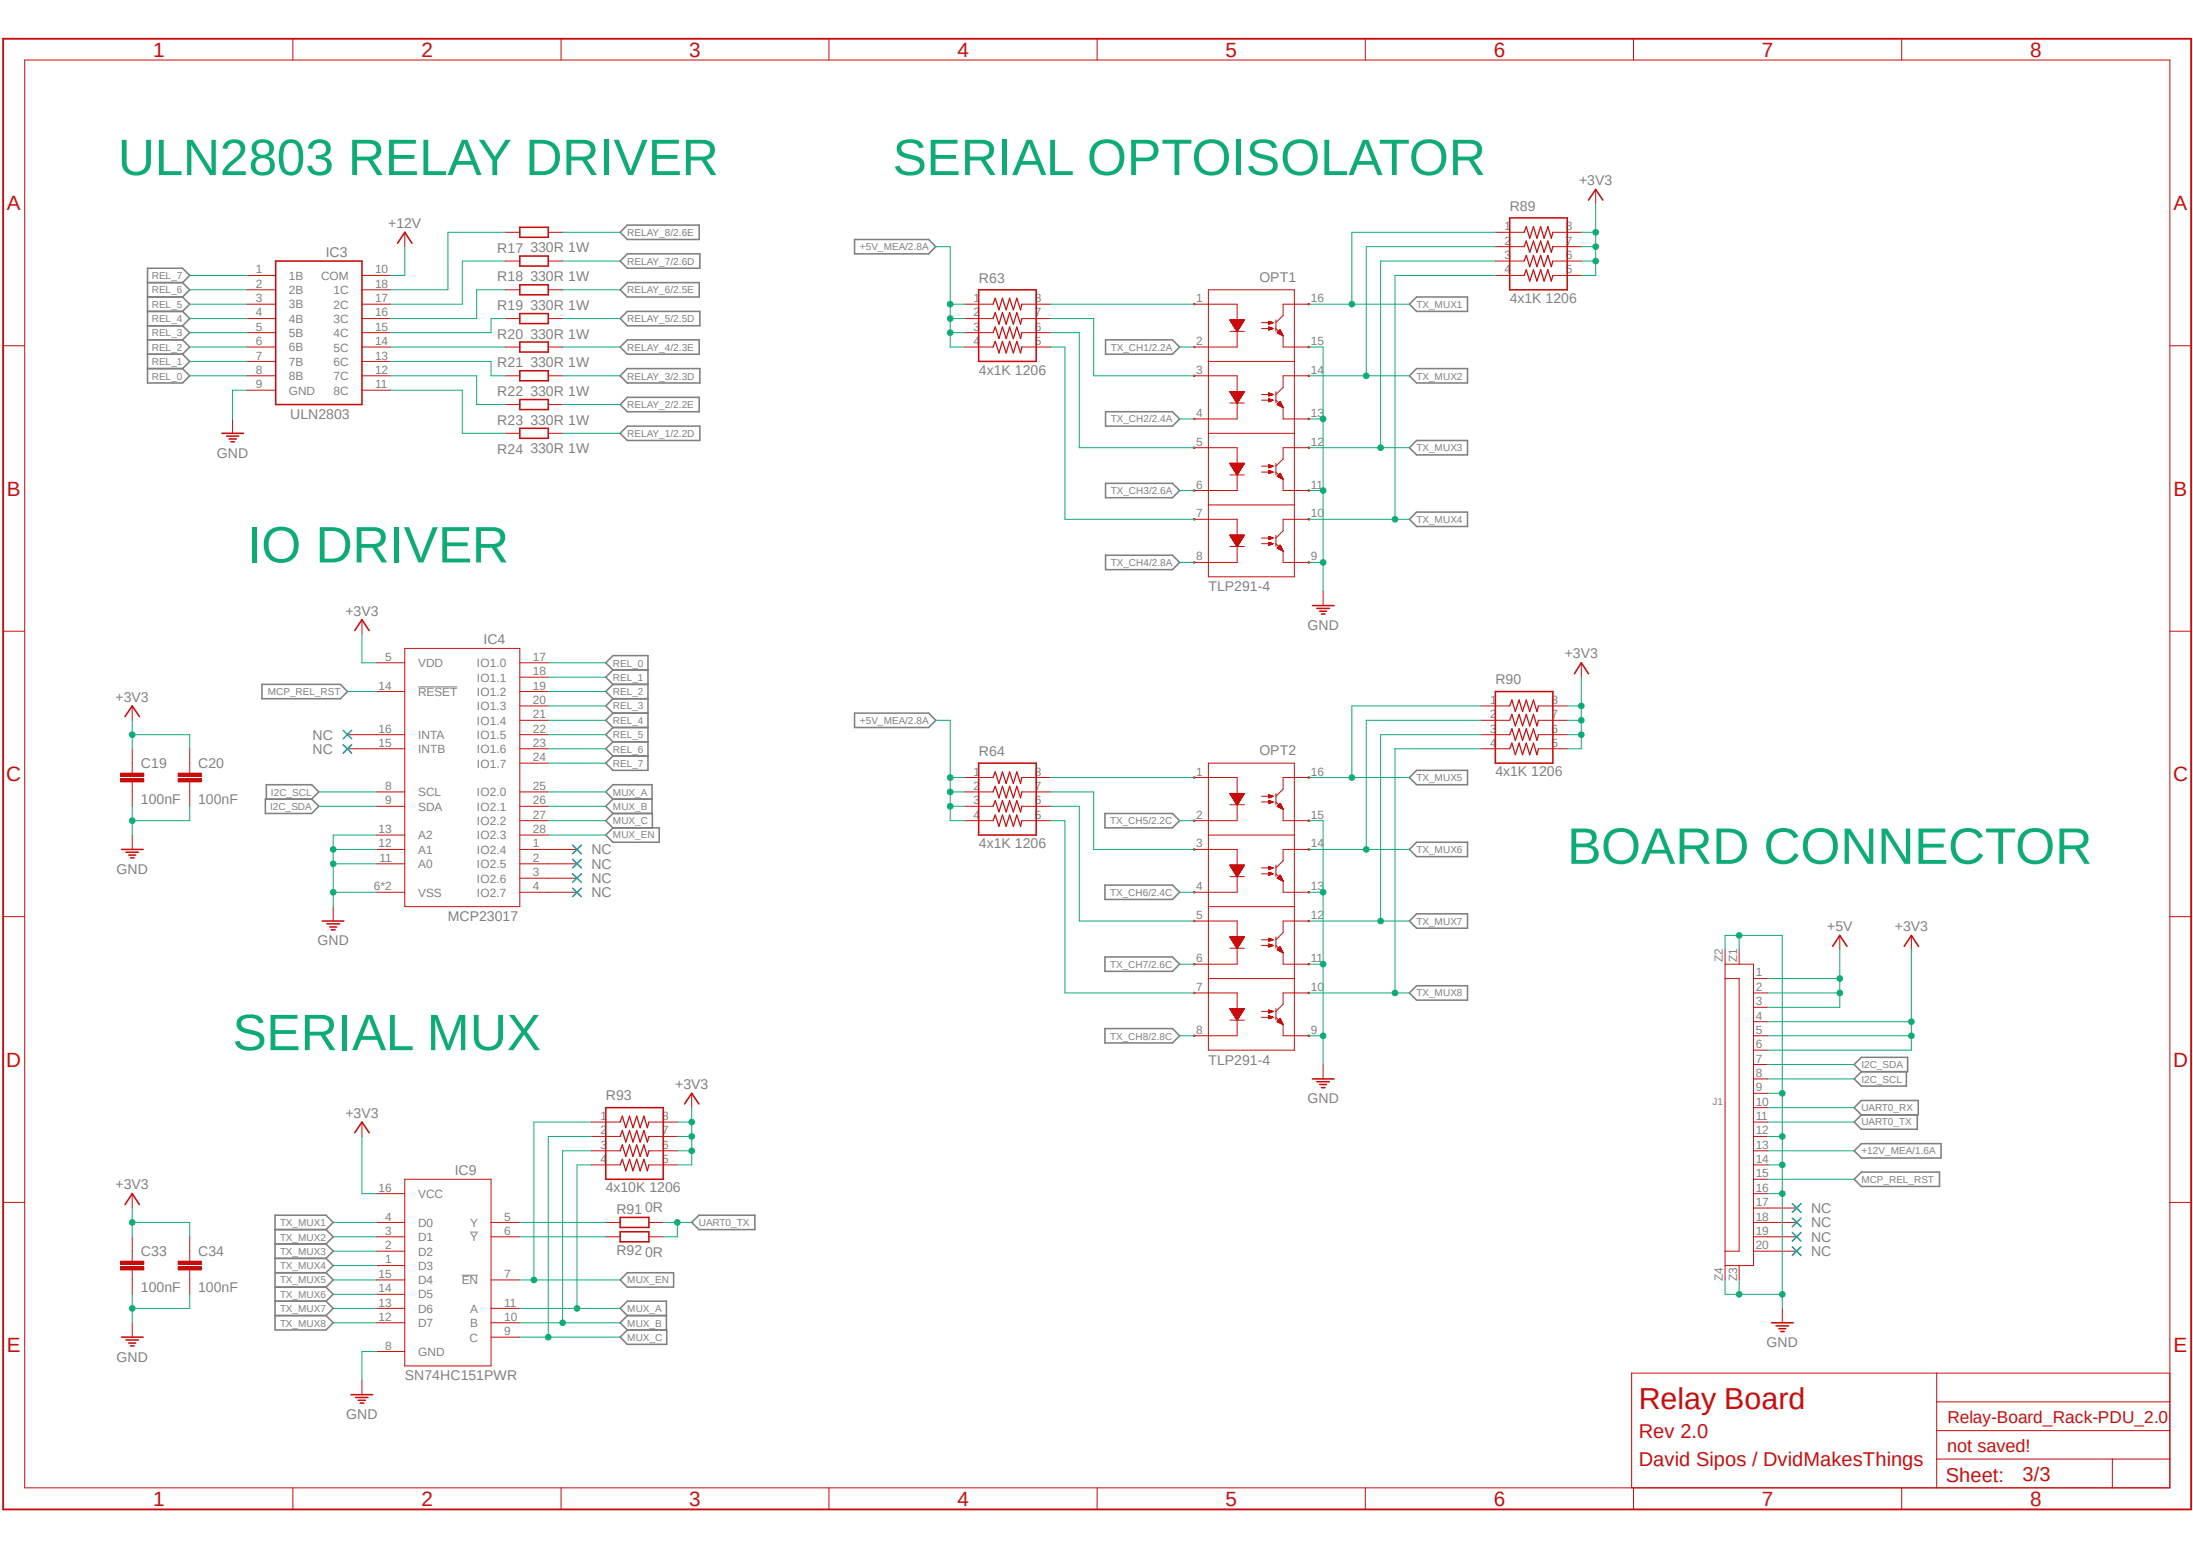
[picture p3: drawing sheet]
<svg xmlns="http://www.w3.org/2000/svg" width="297mm" height="210mm" viewBox="0 0 297 210" stroke-linecap="round" stroke-linejoin="round" font-family="sans-serif">
<defs><g id="words">
<g font-size="6.9" fill="#0dab76">
<text x="16" y="23.7">ULN2803 RELAY DRIVER</text>
<text x="120.9" y="23.7">SERIAL OPTOISOLATOR</text>
<text x="33.4" y="76.2">IO DRIVER</text>
<text x="212.3" y="117">BOARD CONNECTOR</text>
<text x="31.5" y="142.2">SERIAL MUX</text>
</g>
<text font-size="4.1" fill="#c90d0c" x="222" y="190.8">Relay Board</text>
<g font-size="2.8" fill="#c90d0c">
<text x="20.7" y="7.7">1</text>
<text x="57.1" y="7.7">2</text>
<text x="93.3" y="7.7">3</text>
<text x="129.7" y="7.7">4</text>
<text x="166" y="7.7">5</text>
<text x="202.3" y="7.7">6</text>
<text x="238.6" y="7.7">7</text>
<text x="275" y="7.7">8</text>
<text x=".9" y="28.4">A</text>
<text x="294.4" y="28.4">A</text>
<text x=".9" y="67.1">B</text>
<text x="294.4" y="67.1">B</text>
<text x=".8" y="105.8">C</text>
<text x="294.3" y="105.8">C</text>
<text x=".8" y="144.4">D</text>
<text x="294.3" y="144.4">D</text>
<text x=".9" y="183.1">E</text>
<text x="294.4" y="183.1">E</text>
<text x="20.7" y="203.9">1</text>
<text x="57.1" y="203.9">2</text>
<text x="93.3" y="203.9">3</text>
<text x="129.7" y="203.9">4</text>
<text x="166" y="203.9">5</text>
<text x="202.3" y="203.9">6</text>
<text x="238.6" y="203.9">7</text>
<text x="275" y="203.9">8</text>
</g>
<g font-size="2.7" fill="#c90d0c">
<text x="222" y="194.7">Rev 2.0</text>
<text x="222" y="198.5">David Sipos / DvidMakesThings</text>
<text x="263.5" y="200.6">Sheet:</text>
<text x="273.9" y="200.5">3/3</text>
</g>
<text font-size="2.5" fill="#c90d0c" x="263.7" y="196.6">not saved!</text>
<text font-size="2.3" fill="#c90d0c" x="263.7" y="192.7">Relay-Board_Rack-PDU_2.0</text>
<g font-size="1.9" fill="#808080">
<text x="204.5" y="28.6">R89</text>
<text x="213.9" y="25.1">+3V3</text>
<text x="44.1" y="34.8">IC3</text>
<text x="52.6" y="30.9">+12V</text>
<text x="67.4" y="34.2">R17</text>
<text x="71.8" y="34.2">330R 1W</text>
<text x="67.4" y="42">R19</text>
<text x="67.4" y="38.1">R18</text>
<text x="71.8" y="42">330R 1W</text>
<text x="71.8" y="38.1">330R 1W</text>
<text x="132.6" y="38.3">R63</text>
<text x="170.6" y="38.1">OPT1</text>
<text x="204.5" y="41">4x1K 1206</text>
<text x="67.4" y="45.8">R20</text>
<text x="71.8" y="45.8">330R 1W</text>
<text x="67.4" y="53.6">R22</text>
<text x="67.4" y="49.7">R21</text>
<text x="71.8" y="53.6">330R 1W</text>
<text x="71.8" y="49.7">330R 1W</text>
<text x="132.6" y="50.7">4x1K 1206</text>
<text x="39.3" y="56.7">ULN2803</text>
<text x="67.4" y="57.5">R23</text>
<text x="71.8" y="57.5">330R 1W</text>
<text x="29.4" y="62">GND</text>
<text x="67.4" y="61.4">R24</text>
<text x="71.8" y="61.4">330R 1W</text>
<text x="46.8" y="83.4">+3V3</text>
<text x="163.7" y="80.1">TLP291-4</text>
<text x="65.5" y="87.2">IC4</text>
<text x="177.1" y="85.3">GND</text>
<text x="211.9" y="89.2">+3V3</text>
<text x="15.7" y="95">+3V3</text>
<text x="202.5" y="92.7">R90</text>
<text x="42.3" y="100.2">NC</text>
<text x="19.1" y="104">C19</text>
<text x="26.8" y="104">C20</text>
<text x="42.3" y="102.1">NC</text>
<text x="132.6" y="102.4">R64</text>
<text x="170.6" y="102.3">OPT2</text>
<text x="202.5" y="105.1">4x1K 1206</text>
<text x="19.1" y="108.9">100nF</text>
<text x="26.8" y="108.9">100nF</text>
<text x="15.8" y="118.3">GND</text>
<text x="80.1" y="115.7">NC</text>
<text x="80.1" y="117.6">NC</text>
<text x="80.1" y="119.6">NC</text>
<text x="132.6" y="114.8">4x1K 1206</text>
<text x="60.7" y="124.7">MCP23017</text>
<text x="80.1" y="121.5">NC</text>
<text x="43" y="128">GND</text>
<text x="247.5" y="126.1">+5V</text>
<text x="256.6" y="126.1">+3V3</text>
<text x="82" y="149">R93</text>
<text x="91.4" y="147.4">+3V3</text>
<text x="163.7" y="144.1">TLP291-4</text>
<text x="177.1" y="149.4">GND</text>
<text x="46.8" y="151.3">+3V3</text>
<text x="15.7" y="161">+3V3</text>
<text x="61.6" y="159.1">IC9</text>
<text x="82" y="161.5">4x10K 1206</text>
<text x="83.5" y="164.4">R91</text>
<text x="87.4" y="164.2">0R</text>
<text x="245.3" y="164.3">NC</text>
<text x="245.3" y="166.2">NC</text>
<text x="19.1" y="170.1">C33</text>
<text x="26.8" y="170.1">C34</text>
<text x="83.5" y="170">R92</text>
<text x="87.4" y="170.2">0R</text>
<text x="245.3" y="168.1">NC</text>
<text x="245.3" y="170.1">NC</text>
<text x="19.1" y="175">100nF</text>
<text x="26.8" y="175">100nF</text>
<text x="15.8" y="184.4">GND</text>
<text x="239.3" y="182.4">GND</text>
<text x="54.8" y="186.9">SN74HC151PWR</text>
<text x="46.9" y="192.2">GND</text>
</g>
<g font-size="1.6" fill="#808080">
<text x="203.8" y="31.2">1</text>
<text x="203.8" y="33.1">2</text>
<text x="203.8" y="35.1">3</text>
<text x="212.1" y="31.2">8</text>
<text x="212.1" y="33.1">7</text>
<text x="212.1" y="35.1">6</text>
<text x="34.7" y="37">1</text>
<text x="34.7" y="38.9">2</text>
<text x="34.7" y="40.9">3</text>
<text x="39.1" y="37.9">1B</text>
<text x="39.1" y="39.8">2B</text>
<text x="39.1" y="41.7">3B</text>
<text x="43.5" y="37.9">COM</text>
<text x="45.2" y="39.8">1C</text>
<text x="45.2" y="41.8">2C</text>
<text x="50.8" y="38.9">18</text>
<text x="50.8" y="40.9">17</text>
<text x="50.8" y="37">10</text>
<text x="131.8" y="40.9">1</text>
<text x="140.2" y="40.9">8</text>
<text x="162" y="40.9">1</text>
<text x="177.5" y="40.9">16</text>
<text x="203.8" y="37">4</text>
<text x="212.1" y="37">5</text>
<text x="34.7" y="42.8">4</text>
<text x="34.7" y="44.8">5</text>
<text x="34.7" y="46.7">6</text>
<text x="39.1" y="43.7">4B</text>
<text x="39.1" y="45.6">5B</text>
<text x="39.1" y="47.6">6B</text>
<text x="45.2" y="43.7">3C</text>
<text x="45.2" y="45.7">4C</text>
<text x="45.2" y="47.6">5C</text>
<text x="50.8" y="42.8">16</text>
<text x="50.8" y="44.8">15</text>
<text x="50.8" y="46.7">14</text>
<text x="131.8" y="42.8">2</text>
<text x="131.8" y="44.8">3</text>
<text x="131.8" y="46.7">4</text>
<text x="140.2" y="42.8">7</text>
<text x="140.2" y="44.8">6</text>
<text x="140.2" y="46.7">5</text>
<text x="162" y="46.7">2</text>
<text x="177.5" y="46.7">15</text>
<text x="34.7" y="48.7">7</text>
<text x="34.7" y="50.6">8</text>
<text x="34.7" y="52.6">9</text>
<text x="39.1" y="49.5">7B</text>
<text x="39.1" y="51.5">8B</text>
<text x="39.1" y="53.4">GND</text>
<text x="45.2" y="49.6">6C</text>
<text x="45.2" y="51.5">7C</text>
<text x="45.2" y="53.4">8C</text>
<text x="50.8" y="48.7">13</text>
<text x="50.8" y="50.6">12</text>
<text x="50.8" y="52.6">11</text>
<text x="162" y="50.6">3</text>
<text x="177.5" y="50.6">14</text>
<text x="162" y="56.4">4</text>
<text x="177.5" y="56.4">13</text>
<text x="162" y="60.3">5</text>
<text x="177.5" y="60.3">12</text>
<text x="162" y="66.2">6</text>
<text x="162" y="70.1">7</text>
<text x="177.5" y="66.2">11</text>
<text x="177.5" y="70.1">10</text>
<text x="162" y="75.9">8</text>
<text x="177.5" y="75.9">9</text>
<text x="52.2" y="89.5">5</text>
<text x="72.2" y="89.5">17</text>
<text x="51.3" y="93.4">14</text>
<text x="56.6" y="90.3">VDD</text>
<text x="56.6" y="94.2">RESET</text>
<text x="64.6" y="92.3">IO1.1</text>
<text x="64.6" y="94.2">IO1.2</text>
<text x="64.6" y="90.3">IO1.0</text>
<text x="72.2" y="91.4">18</text>
<text x="72.2" y="93.4">19</text>
<text x="72.2" y="95.3">20</text>
<text x="201.8" y="95.3">1</text>
<text x="210.1" y="95.3">8</text>
<text x="51.3" y="99.2">16</text>
<text x="51.3" y="101.1">15</text>
<text x="56.6" y="100">INTA</text>
<text x="56.6" y="102">INTB</text>
<text x="64.6" y="96.2">IO1.3</text>
<text x="64.6" y="98.1">IO1.4</text>
<text x="64.6" y="100.1">IO1.5</text>
<text x="72.2" y="97.2">21</text>
<text x="72.2" y="99.2">22</text>
<text x="72.2" y="101.1">23</text>
<text x="201.8" y="97.2">2</text>
<text x="201.8" y="99.2">3</text>
<text x="201.8" y="101.1">4</text>
<text x="210.1" y="97.2">7</text>
<text x="210.1" y="99.2">6</text>
<text x="210.1" y="101.1">5</text>
<text x="52.2" y="107">8</text>
<text x="56.6" y="107.8">SCL</text>
<text x="64.6" y="107.8">IO2.0</text>
<text x="64.6" y="102">IO1.6</text>
<text x="64.6" y="104">IO1.7</text>
<text x="72.2" y="107">25</text>
<text x="72.2" y="103.1">24</text>
<text x="131.8" y="105">1</text>
<text x="131.8" y="107">2</text>
<text x="140.2" y="105">8</text>
<text x="140.2" y="107">7</text>
<text x="162" y="105">1</text>
<text x="177.5" y="105">16</text>
<text x="51.3" y="112.8">13</text>
<text x="52.2" y="108.9">9</text>
<text x="56.6" y="109.8">SDA</text>
<text x="56.6" y="113.7">A2</text>
<text x="64.6" y="109.8">IO2.1</text>
<text x="64.6" y="111.7">IO2.2</text>
<text x="64.6" y="113.7">IO2.3</text>
<text x="72.2" y="108.9">26</text>
<text x="72.2" y="110.9">27</text>
<text x="72.2" y="112.8">28</text>
<text x="131.8" y="108.9">3</text>
<text x="131.8" y="110.9">4</text>
<text x="140.2" y="108.9">6</text>
<text x="140.2" y="110.9">5</text>
<text x="162" y="110.9">2</text>
<text x="177.5" y="110.9">15</text>
<text x="51.3" y="114.7">12</text>
<text x="51.4" y="116.7">11</text>
<text x="56.6" y="115.6">A1</text>
<text x="56.6" y="117.5">A0</text>
<text x="64.6" y="115.6">IO2.4</text>
<text x="64.6" y="117.6">IO2.5</text>
<text x="64.6" y="119.5">IO2.6</text>
<text x="72.2" y="114.7">1</text>
<text x="72.2" y="116.7">2</text>
<text x="72.2" y="118.6">3</text>
<text x="162" y="114.7">3</text>
<text x="177.5" y="114.7">14</text>
<text x="50.6" y="120.6">6*2</text>
<text x="56.6" y="121.4">VSS</text>
<text x="64.6" y="121.5">IO2.7</text>
<text x="72.2" y="120.6">4</text>
<text x="162" y="120.6">4</text>
<text x="162" y="124.5">5</text>
<text x="177.5" y="120.6">13</text>
<text x="177.5" y="124.5">12</text>
<text x="162" y="130.3">6</text>
<text x="177.5" y="130.3">11</text>
<text x="233.3" y="130.3" transform="rotate(-90 233.3 130.3)">Z2</text>
<text x="235.3" y="130.3" transform="rotate(-90 235.3 130.3)">Z1</text>
<text x="162" y="134.2">7</text>
<text x="177.5" y="134.2">10</text>
<text x="237.8" y="132.2">1</text>
<text x="237.8" y="134.2">2</text>
<text x="237.8" y="136.1">3</text>
<text x="162" y="140">8</text>
<text x="177.5" y="140">9</text>
<text x="237.8" y="138">4</text>
<text x="237.8" y="140">5</text>
<text x="237.8" y="141.9">6</text>
<text x="237.8" y="143.9">7</text>
<text x="237.8" y="145.8">8</text>
<text x="237.8" y="147.8">9</text>
<text x="237.8" y="149.7">10</text>
<text x="81.3" y="151.6">1</text>
<text x="81.3" y="153.6">2</text>
<text x="81.3" y="155.5">3</text>
<text x="89.7" y="151.6">8</text>
<text x="89.7" y="153.6">7</text>
<text x="89.7" y="155.5">6</text>
<text x="237.8" y="151.6">11</text>
<text x="237.8" y="153.6">12</text>
<text x="237.8" y="155.5">13</text>
<text x="51.3" y="161.4">16</text>
<text x="81.3" y="157.5">4</text>
<text x="89.7" y="157.5">5</text>
<text x="237.8" y="157.5">14</text>
<text x="237.8" y="159.4">15</text>
<text x="237.8" y="161.4">16</text>
<text x="52.2" y="165.3">4</text>
<text x="52.2" y="167.2">3</text>
<text x="56.6" y="166.1">D0</text>
<text x="56.6" y="162.2">VCC</text>
<text x="63.7" y="166.1">Y</text>
<text x="68.3" y="165.3">5</text>
<text x="68.3" y="167.2">6</text>
<text x="237.8" y="163.3">17</text>
<text x="237.8" y="165.3">18</text>
<text x="237.8" y="167.2">19</text>
<text x="51.3" y="173">15</text>
<text x="52.2" y="169.1">2</text>
<text x="52.2" y="171.1">1</text>
<text x="56.6" y="168.1">D1</text>
<text x="56.6" y="170">D2</text>
<text x="56.6" y="172">D3</text>
<text x="56.6" y="173.9">D4</text>
<text x="62.5" y="173.9">EN</text>
<text x="63.7" y="168.1">Y</text>
<text x="68.3" y="173">7</text>
<text x="233.3" y="173.5" transform="rotate(-90 233.3 173.5)">Z4</text>
<text x="235.3" y="173.5" transform="rotate(-90 235.3 173.5)">Z3</text>
<text x="237.8" y="169.1">20</text>
<text x="51.3" y="175">14</text>
<text x="51.3" y="176.9">13</text>
<text x="51.3" y="178.9">12</text>
<text x="56.6" y="175.8">D5</text>
<text x="56.6" y="177.8">D6</text>
<text x="56.6" y="179.7">D7</text>
<text x="63.7" y="177.8">A</text>
<text x="63.7" y="179.7">B</text>
<text x="68.3" y="176.9">11</text>
<text x="68.3" y="178.9">10</text>
<text x="52.2" y="182.8">8</text>
<text x="56.6" y="183.6">GND</text>
<text x="63.6" y="181.7">C</text>
<text x="68.3" y="180.8">9</text>
</g>
<g font-size="1.4" fill="#808080">
<text x="85" y="35.9">RELAY_7/2.6D</text>
<text x="85" y="32">RELAY_8/2.6E</text>
<text x="116.5" y="33.9">+5V_MEA/2.8A</text>
<text x="20.6" y="39.7">REL_6</text>
<text x="20.6" y="41.7">REL_5</text>
<text x="20.6" y="37.8">REL_7</text>
<text x="85" y="39.7">RELAY_6/2.5E</text>
<text x="191.9" y="41.7">TX_MUX1</text>
<text x="20.6" y="43.6">REL_4</text>
<text x="20.6" y="47.5">REL_2</text>
<text x="20.6" y="45.6">REL_3</text>
<text x="85" y="47.5">RELAY_4/2.3E</text>
<text x="85" y="43.6">RELAY_5/2.5D</text>
<text x="150.5" y="47.5">TX_CH1/2.2A</text>
<text x="20.6" y="51.4">REL_0</text>
<text x="20.6" y="49.4">REL_1</text>
<text x="85" y="51.4">RELAY_3/2.3D</text>
<text x="191.9" y="51.4">TX_MUX2</text>
<text x="85" y="59.1">RELAY_1/2.2D</text>
<text x="85" y="55.3">RELAY_2/2.2E</text>
<text x="150.5" y="57.2">TX_CH2/2.4A</text>
<text x="191.9" y="61.1">TX_MUX3</text>
<text x="150.5" y="66.9">TX_CH3/2.6A</text>
<text x="191.9" y="70.8">TX_MUX4</text>
<text x="150.5" y="76.6">TX_CH4/2.8A</text>
<text x="36.3" y="94.1">MCP_REL_RST</text>
<text x="83" y="94.1">REL_2</text>
<text x="83" y="90.3">REL_0</text>
<text x="83" y="92.2">REL_1</text>
<text x="83" y="101.9">REL_6</text>
<text x="83" y="98">REL_4</text>
<text x="83" y="96.1">REL_3</text>
<text x="83" y="99.9">REL_5</text>
<text x="116.5" y="98">+5V_MEA/2.8A</text>
<text x="36.7" y="107.7">I2C_SCL</text>
<text x="83" y="103.8">REL_7</text>
<text x="83" y="107.7">MUX_A</text>
<text x="191.9" y="105.8">TX_MUX5</text>
<text x="36.6" y="109.7">I2C_SDA</text>
<text x="83" y="109.7">MUX_B</text>
<text x="83" y="111.6">MUX_C</text>
<text x="83" y="113.5">MUX_EN</text>
<text x="150.4" y="111.6">TX_CH5/2.2C</text>
<text x="191.9" y="115.5">TX_MUX6</text>
<text x="150.4" y="121.3">TX_CH6/2.4C</text>
<text x="191.9" y="125.2">TX_MUX7</text>
<text x="150.4" y="131">TX_CH7/2.6C</text>
<text x="191.9" y="134.9">TX_MUX8</text>
<text x="150.4" y="140.8">TX_CH8/2.8C</text>
<text x="231.9" y="149.6">J1</text>
<text x="252.1" y="144.7">I2C_SDA</text>
<text x="252.1" y="146.6">I2C_SCL</text>
<text x="252.1" y="152.4">UART0_TX</text>
<text x="252.1" y="150.5">UART0_RX</text>
<text x="252.1" y="160.2">MCP_REL_RST</text>
<text x="252.1" y="156.3">+12V_MEA/1.6A</text>
<text x="37.9" y="166">TX_MUX1</text>
<text x="37.9" y="168">TX_MUX2</text>
<text x="94.7" y="166">UART0_TX</text>
<text x="37.9" y="169.9">TX_MUX3</text>
<text x="37.9" y="171.8">TX_MUX4</text>
<text x="37.9" y="173.8">TX_MUX5</text>
<text x="85" y="173.8">MUX_EN</text>
<text x="37.9" y="175.7">TX_MUX6</text>
<text x="37.9" y="177.7">TX_MUX7</text>
<text x="37.9" y="179.6">TX_MUX8</text>
<text x="85" y="177.7">MUX_A</text>
<text x="85" y="179.6">MUX_B</text>
<text x="85" y="181.6">MUX_C</text>
</g>
</g></defs>
<path d="M0 5l297.1 199.9M297.1 5l-297.1 199.9" fill="none" stroke="#fff" stroke-width=".14"/>
<path d="M56.6 93h5.3M62.5 172.7h2.2M63.7 166.8h1" fill="none" stroke="#808080" stroke-width=".14"/>
<g fill="none" stroke="#808080" stroke-width=".21">
<path d="M20 38.3h4.7M24.7 38.3l1 .9-1 1M24.7 38.3l1-1-1-1h-4.7v15.6h4.7l1-1-1-1M85 38.3h9.7v1.9h-9.7l-1-1zM85 34.4h9.8v1.9h-9.8l-1-1zM85 30.5h9.7v1.9h-9.7l-1-.9zM115.7 32.4h10.1l.9 1-.9 1h-10.1zM20 40.2h4.7M20 42.2h4.7M20 44.1h4.7M20 46h4.7M20 48h4.7"/>
<path d="M20 49.9h4.7M24.7 42.2l1 .9-1 1M24.7 46l1 1-1 1M24.7 48l1 .9-1 1M24.7 44.1l1 .9-1 1M24.7 40.2l1 1-1 1M85 42.2h9.8v1.9h-9.8l-1-1zM85 46h9.7v2h-9.7l-1-1zM85 49.9h9.8v2h-9.8l-1-1zM85 57.7h9.8v1.9h-9.8l-1-.9zM85 53.8h9.7v2h-9.7l-1-1zM149.7 46h9.1l1 1-1 1h-9.1z"/>
<path d="M149.7 55.8h9.1l1 .9-1 1h-9.1zM190.9 41.2l1-1h6.9v2h-6.9zM191.9 49.9h6.9v2h-6.9l-1-1zM191.9 59.6h6.9v2h-6.9l-1-1zM149.7 65.4h9.1l1 1-1 1h-9.1zM149.7 75.2h9.1l1 1-1 .9h-9.1zM191.9 69.3h6.9v2h-6.9l-1-1zM35.5 92.7h10.6l1 .9-1 1h-10.6zM83 90.7l-1-1 1-.9h4.8v15.5h-4.8l-1-1 1-.9M83 96.6l-1 .9 1 1M83 98.5h4.8M83 96.6h4.8"/>
<path d="M83 92.7l-1 .9 1 1M83 94.6h4.8M83 92.7h4.8M83 90.7h4.8M83 90.7l-1 1 1 1M83 94.6l-1 1 1 1M83 98.5l-1 1 1 1M115.7 96.6h10.1l.9 .9-.9 1h-10.1zM35.9 108.2h6.3l1 1-1 1h-6.3zM36.1 108.2v-1.9h6.1l1 .9-1 1M82 113.1l1-1h6.3v1.9h-6.3zM83 100.5l-1 .9 1 1"/>
<path d="M83 102.4h4.8M83 100.5h4.8M83 110.2h5.3v1.9M83 108.2h5.3M83 108.2l-1-1 1-.9h5.3v3.9M83 108.2l-1 1 1 1M83 110.2l-1 .9 1 1M149.6 110.2h9.2l1 .9-1 1h-9.2zM149.6 119.8h9.2l1 1-1 1h-9.2zM190.9 115l1-1h6.9v2h-6.9zM191.9 104.3h6.9v2h-6.9l-1-1zM149.6 129.6h9.2l1 1-1 .9h-9.2z"/>
<path d="M149.6 139.3h9.2l1 1-1 .9h-9.2zM190.9 124.7l1-1h6.9v2h-6.9zM190.9 134.5l1-1h6.9v1.9h-6.9zM251.1 144.1l1-.9h6.3v1.9h-6.3zM251.1 159.7l1-1h10.6v2h-10.6zM251.1 150l1-1h7.7v2h-7.7zM251.1 155.8l1-.9h10.8v1.9h-10.8zM252.1 145.1l-1 1 1 1h6.1v-2M252.1 151l-1 .9 1 1h7.6v-1.9M37.3 166.5h6.9M37.3 168.4h6.9M37.3 170.4h6.9"/>
<path d="M37.3 172.3h6.9M37.3 174.3h6.9M37.3 176.2h6.9M37.3 178.1h6.9M44.2 166.5l.9-1-.9-1h-6.9v15.6h6.9l.9-1-.9-1M44.2 166.5l.9 1-.9 .9M44.2 168.4l.9 1-.9 1M44.2 170.4l.9 1-.9 .9M44.2 172.3l.9 1-.9 1M44.2 174.3l.9 1-.9 .9M44.2 176.2l.9 1-.9 .9M85 172.3h6.2v2h-6.2l-1-1z"/>
<path d="M85 178.1l-1-.9 1-1h5.3v3.9M85 178.1h5.3M85 178.1l-1 1 1 1M93.7 165.5l1-1h7.5v2h-7.5zM85 180.1h5.3v1.9h-5.3l-1-.9z"/>
</g>
<g fill="none" stroke="#c90d0c" stroke-width=".14">
<path d="M3.3 8.1h290.6v193.4h-290.6zM39.7 5.2v2.9M76 5.2v2.9M112.3 5.2v2.9M148.6 5.2v2.9M184.9 5.2v2.9M221.2 5.2v2.9M257.6 5.2v2.9M33.4 39.2h3.9M33.4 37.3h3.9M49 39.2h3.9M49 37.3h3.9"/>
<path d="M54.8 31.5v1.9M68.5 39.2h1.9M68.5 35.3h1.9M68.5 31.5h1.9M74.3 39.2h1.9M74.3 35.3h1.9M74.3 31.5h1.9M163.7 39.2h11.6v38.9h-11.6zM202.5 35.3h3.9M202.5 37.3h3.9M202.5 31.5h3.9M202.5 33.4h3.9"/>
<path d="M210.3 35.3h3.9M210.3 37.3h3.9M210.3 31.5h3.9M210.3 33.4h3.9M216.1 25.7v1.9M.4 46.8h2.9M31.5 56.7v2M33.4 50.9h3.9M33.4 47h3.9M33.4 43.1h3.9M33.4 41.2h3.9M33.4 45h3.9"/>
<path d="M33.4 48.9h3.9M33.4 52.8h3.9M49 50.9h3.9M49 47h3.9M49 43.1h3.9M49 41.2h3.9M49 45h3.9M49 48.9h3.9M49 52.8h3.9M68.5 58.7h1.9M68.5 54.8h1.9M68.5 50.9h1.9"/>
<path d="M68.5 47h1.9M68.5 43.1h1.9M74.3 58.7h1.9M74.3 54.8h1.9M74.3 50.9h1.9M74.3 47h1.9M74.3 43.1h1.9M130.6 47h3.9M130.6 43.1h3.9M130.6 41.2h3.9M130.6 45h3.9M138.4 47h3.9"/>
<path d="M138.4 43.1h3.9M138.4 41.2h3.9M138.4 45h3.9M161.7 50.9h5.9v2.1M161.7 41.2h5.9v2.1M163.7 58.7h11.6M163.7 48.9h11.6M166.6 44.9h1.9M166.6 54.6h1.9M166.6 43.3h1.9l-.9 1.6zM166.6 43.3h1.9M166.6 53h1.9l-.9 1.6z"/>
<path d="M166.6 53.1h1.9M166.6 43.4h1.8M166.6 43.4h1.9M166.7 43.5h1.7M166.7 53.2h1.7M166.7 43.6h1.7M166.7 53.3h1.7M166.8 43.6h1.5M166.8 43.6h1.6M166.8 53.3h1.5M166.8 53.3h1.6M166.8 53.4h1.5"/>
<path d="M166.8 43.7h1.5M166.8 43.8h1.4M166.8 53.5h1.5M166.9 43.8h1.3M166.9 53.6h1.3M166.9 53.5h1.3M166.9 43.9h1.3M166.9 43.9h1.2M167 44h1.1M167 43.9h1.1M167 53.7h1.1M167 53.6h1.1"/>
<path d="M167 53.8h1.1M167 44.1h1M167 44.1h1.1M167.1 44.2h.9M167.1 53.9h.9M167.1 53.8h.9M167.1 44.2h.8M167.1 54h.8M167.2 44.3h.7M167.2 54h.7M167.2 44.4h.7M167.2 54.1h.7"/>
<path d="M167.3 44.4h.5M167.3 44.4h.6M167.3 54.1h.5M167.3 54.2h.5M167.3 44.5h.5M167.3 44.6h.4M167.3 54.3h.4M167.3 54.3h.5M167.4 44.7h.3M167.4 44.6h.3M167.4 54.4h.3M167.4 44.7h.2"/>
<path d="M167.4 54.4h.2M167.5 44.8h.1M167.5 44.7h.1M167.5 54.5h.1M167.6 44.9v2.1h-5.9M167.6 54.6v2.1h-5.9M167.6 44.9h.1M167.6 54.6h.1M170.9 54.2h1.5M170.9 53.4h1.5M170.9 43.7h1.5M170.9 44.5h1.5"/>
<path d="M171.8 43.5l.1 .1M171.8 53.2l.1 .1M171.8 43.5v.4M171.8 44.3v.4M171.8 53.2v.4M171.8 54v.4M171.8 44.3l.6 .2M171.8 44.7h.1M171.8 44.6h.2M171.8 44.6h.4M171.8 44.5h.5M171.8 44.4h.6"/>
<path d="M171.8 44.4h.4M171.8 44.4h.3M171.8 44.3h.2M171.8 44.3h.1M171.8 54l.6 .2M171.8 54.4h.1M171.8 54.4h.2M171.8 54.3h.3M171.8 54.3h.4M171.8 54.2h.5M171.8 54.1h.5M171.8 54.1h.4"/>
<path d="M171.8 54.1h.2M171.8 54h.1M171.8 54l.1 .1M171.8 43.5l.6 .2M171.8 43.9h.1M171.8 43.9h.2M171.8 43.8h.3M171.8 43.8h.4M171.8 43.7h.6M171.8 43.6h.5M171.8 43.6h.3M171.8 43.6h.2"/>
<path d="M171.8 43.5h.1M171.8 53.2l.6 .2M171.8 53.6h.1M171.8 53.6h.2M171.8 53.5h.4M171.8 53.5h.5M171.8 53.4h.5M171.8 53.3h.5M171.8 53.3h.3M171.8 53.3h.2M172.4 44.5l-.6 .2M172.4 54.2l-.6 .2"/>
<path d="M172.4 43.7l-.6 .2M172.4 53.4l-.6 .2M172.8 44.5l1 1M172.8 43.3v1.6M172.8 53v1.6M172.8 54.2l1 1M173 54.8h.6M173 45h.6M173 45l.4-.3 .4 .8M173 45l.8 .5M173 54.8l.8 .4M173 45.1h.6"/>
<path d="M173 45h.5M173 54.7h.6M173.1 45h.4M173.1 54.8h.5M173.1 54.7h.4M173.1 45.1h.5M173.1 44.9h.4M173.1 45.2h.6M173.1 54.9h.5M173.1 54.6h.4M173.2 54.6h.3M173.2 44.8h.3"/>
<path d="M173.2 54.9h.5M173.2 54.5h.2M173.3 45.2h.4M173.3 44.8h.1M173.3 44.7h.1M173.3 54.5h.1M173.3 54.9h.4M173.3 54.4h.1M173.4 45.3h.3M173.4 54.4l.4 .8M173.4 54.4l-.4 .4M173.4 54.4h.1"/>
<path d="M173.4 55h.3M173.5 45.3h.2M173.6 55.1h.1M173.6 45.4h.1M173.7 45.4h.1M173.7 55.1h.1M173.7 55.2h.1M173.8 45.5v1.5h3.4M173.8 55.2v1.5h3.4M177.2 50.9h-3.4v1.6l-1 .9M177.2 41.2h-3.4v1.5l-1 1M293.9 46.8h2.9"/>
<path d="M161.7 60.6h5.9v2.1M161.7 70.3h5.9v2.2M163.7 68.4h11.6M166.6 64.3h1.9M166.6 74h1.9M166.6 72.5h1.9l-.9 1.5zM166.6 72.5h1.9M166.6 62.7h1.9l-.9 1.6zM166.6 62.8h1.9M166.6 72.6h1.8M166.6 62.9h1.8M166.7 72.6h1.7"/>
<path d="M166.7 62.9h1.7M166.7 72.7h1.7M166.7 63h1.7M166.8 72.8h1.5M166.8 63.1h1.5M166.8 63h1.6M166.8 72.9h1.5M166.8 72.9h1.4M166.8 63.2h1.4M166.8 63.2h1.5M166.9 73h1.3M166.9 72.9h1.3"/>
<path d="M166.9 63.2h1.3M166.9 63.3h1.2M166.9 63.3h1.3M167 73.1h1.1M167 63.4h1.1M167 73.2h1.1M167 63.5h1.1M167 73.2h1M167 63.5h1M167.1 73.3h.9M167.1 63.6h.9M167.1 73.4h.9"/>
<path d="M167.1 63.7h.8M167.2 73.4h.7M167.2 63.7h.7M167.2 73.5h.7M167.2 63.8h.7M167.3 73.6h.5M167.3 63.9h.5M167.3 63.8h.6M167.3 73.7h.5M167.3 64h.4M167.3 64h.5M167.4 73.8h.3"/>
<path d="M167.4 73.7h.3M167.4 64.1h.3M167.4 73.9h.2M167.4 64.1h.2M167.5 73.9h.1M167.5 64.2h.1M167.5 74h.1M167.5 64.3h.1M167.6 64.3v2.1h-5.9M167.6 74v2.2h-5.9M167.6 74h.1M167.6 64.3h.1"/>
<path d="M170.9 63.9h1.5M170.9 63.1h1.5M170.9 73.6h1.5M170.9 72.9h1.5M171.8 62.9l.1 .1M171.8 72.6l.1 .1M171.8 73.8h.2M171.8 73.7h.3M171.8 73.7h.4M171.8 73.7h.5M171.8 73.6h.5M171.8 73.5h.4"/>
<path d="M171.8 73.5h.2M171.8 73.4h.1M171.8 73h.1M171.8 73h.2M171.8 72.9h.4M171.8 72.9h.5M171.8 72.8h.6M171.8 72.8h.4M171.8 72.7h.3M171.8 72.7h.2M171.8 62.9v.4M171.8 63.7v.4"/>
<path d="M171.8 72.6v.4M171.8 73.4v.4M171.8 63.7l.6 .2M171.8 64.1h.1M171.8 64.1h.2M171.8 64h.4M171.8 64h.5M171.8 63.9h.5M171.8 63.8h.5M171.8 63.8h.3M171.8 63.8h.2M171.8 63.7h.1"/>
<path d="M171.8 63.7l.1 .1M171.8 73.4l.6 .2M171.8 73.8l.1 .1M171.8 73.4l.1 .1M171.8 62.9l.6 .2M171.8 63.3l.1 .1M171.8 63.3h.1M171.8 63.3h.2M171.8 63.2h.3M171.8 63.2h.5M171.8 63.2h.6M171.8 63.1h.5"/>
<path d="M171.8 63h.4M171.8 63h.2M171.8 62.9h.1M171.8 72.6l.6 .3M171.8 73l.1 .1M172.4 63.9l-.6 .2M172.4 73.6l-.6 .2M172.4 63.1l-.6 .2M172.4 72.9l-.6 .1M172.8 62.7v1.6M172.8 72.5v1.5M172.8 63.9l1 1"/>
<path d="M172.8 73.6l1 1M173 64.5l.8 .4M173 64.5h.6M173 74.2l.8 .4M173 74.2h.6M173 64.4h.6M173.1 64.4h.4M173.1 74.3h.5M173.1 74.1h.4M173.1 64.6h.5M173.1 64.3h.4M173.1 74h.4"/>
<path d="M173.2 74h.3M173.2 64.6h.4M173.2 64.3h.2M173.2 74h.2M173.2 64.6h.5M173.2 64.2h.2M173.2 74.3h.5M173.3 73.9h.1M173.3 64.2h.1M173.3 64.1h.1M173.3 74.4h.4M173.4 73.8h.1"/>
<path d="M173.4 64.1h.1M173.4 64.1l.4 .8M173.4 64.1l-.4 .4M173.4 64.7h.3M173.4 73.8l.4 .8M173.4 73.8l-.4 .4M173.4 74.4h.3M173.5 64.8h.2M173.5 74.5h.2M173.6 64.8h.1M173.7 74.5h.1M173.7 64.9h.1"/>
<path d="M173.8 64.9v1.5h3.4M173.8 74.6v1.6h3.4M173.8 74.6h.1M177.2 60.6h-3.4v1.5l-1 1M177.2 70.3h-3.4v1.6l-1 1M.4 85.5h2.9M17.9 95.6v1.9M47.1 99.5h7.7M49 83.9v2M51 93.6h3.8M51 89.7h3.8M54.8 87.8h15.6v35h-15.6z"/>
<path d="M70.4 99.5h3.9M70.4 91.7h3.9M70.4 93.6h3.9M70.4 95.6h3.9M70.4 97.5h3.9M70.4 89.7h3.9M179.2 80.1v1.9M200.6 99.5h3.9M200.6 95.6h3.9M200.6 97.5h3.9M208.4 99.5h3.9M208.4 95.6h3.9"/>
<path d="M208.4 97.5h3.9M214.2 89.7v2M293.9 85.5h2.9M16.3 105.5h3.2v.4h-3.2zM16.3 104.7h3.2v.4h-3.2zM17.9 101.4v3.3M17.9 105.9v3.3M17.9 113.1v1.9M24.1 105.5h3.2v.4h-3.2zM24.1 104.7h3.2v.4h-3.2zM25.7 101.4v3.3M25.7 105.9v3.3"/>
<path d="M47.1 101.4h7.7M51 115h3.8M51 117h3.8M51 107.2h3.8M51 109.2h3.8M51 113.1h3.8M70.4 115h7.7M70.4 117h7.7M70.4 118.9h7.7M70.4 107.2h3.9M70.4 101.4h3.9M70.4 103.3h3.9"/>
<path d="M70.4 109.2h3.9M70.4 111.1h3.9M70.4 113.1h3.9M130.6 107.2h3.9M130.6 109.2h3.9M130.6 111.1h3.9M130.6 105.3h3.9M138.4 107.2h3.9M138.4 109.2h3.9M138.4 111.1h3.9M138.4 105.3h3.9M161.7 115h5.9v2.1"/>
<path d="M161.7 105.3h5.9v2.1M163.7 103.3h11.6v38.9h-11.6zM163.7 113.1h11.6M166.6 109h1.9M166.6 118.7h1.9M166.6 107.4h1.9l-.9 1.6zM166.6 107.5h1.9M166.6 117.1h1.9l-.9 1.6zM166.6 117.2h1.9M166.6 107.5h1.8M166.6 117.3h1.8M166.7 107.6h1.7"/>
<path d="M166.7 117.3h1.7M166.7 107.7h1.7M166.7 117.4h1.7M166.8 107.7h1.5M166.8 117.5h1.5M166.8 117.4h1.6M166.8 107.8h1.5M166.8 107.9h1.5M166.8 117.6h1.4M166.8 117.6h1.5M166.9 107.9h1.3M166.9 117.6h1.3"/>
<path d="M166.9 108h1.3M166.9 117.7h1.2M166.9 117.7h1.3M167 108.1h1.1M167 108h1.1M167 117.8h1.1M167 108.2h1.1M167 117.9h1.1M167 117.9h1M167.1 108.3h.9M167.1 108.2h.9M167.1 118h.9"/>
<path d="M167.1 118.1h.8M167.2 108.4h.7M167.2 118.2h.7M167.2 118.1h.7M167.2 108.5h.7M167.3 108.5h.6M167.3 118.3h.5M167.3 118.2h.6M167.3 108.6h.5M167.3 108.7h.5M167.3 118.4h.4M167.3 118.4h.5"/>
<path d="M167.4 108.8h.3M167.4 108.7h.3M167.4 118.5h.3M167.4 118.4h.3M167.4 108.8h.2M167.5 108.9h.1M167.5 118.6h.1M167.5 118.7h.1M167.6 118.7v2.1h-5.9M167.6 109v2.1h-5.9M167.6 109h.1M167.6 118.7h.1"/>
<path d="M170.9 118.3h1.5M170.9 117.5h1.5M170.9 107.8h1.5M170.9 108.6h1.5M171.8 107.6v.4l.6-.2M171.8 108.4v.4M171.8 117.3v.4M171.8 118.1v.4M171.8 107.6l.1 .1M171.8 117.3l.1 .1M171.8 108.4l.6 .2M171.8 108.8h.1"/>
<path d="M171.8 108.8h.2M171.8 108.7h.3M171.8 108.7h.5M171.8 108.6h.5M171.8 108.5h.5M171.8 108.5h.4M171.8 108.5h.2M171.8 108.4h.1M171.8 108.4l.1 .1M171.8 118.1l.6 .2M171.8 118.5h.1M171.8 118.4h.2"/>
<path d="M171.8 118.4h.4M171.8 118.4h.5M171.8 118.3h.5M171.8 118.2h.4M171.8 118.2h.3M171.8 118.2h.2M171.8 118.1l.1 .1M171.8 107.6l.6 .2M171.8 107.9h.3M171.8 107.9h.4M171.8 107.9h.5M171.8 107.8h.5"/>
<path d="M171.8 107.7h.4M171.8 107.7h.3M171.8 107.7h.2M171.8 117.3l.6 .2M171.8 117.7l.1 .1M171.8 117.7h.1M171.8 117.7h.2M171.8 117.6h.3M171.8 117.6h.5M171.8 117.6h.6M171.8 117.5h.5M171.8 117.4h.3"/>
<path d="M171.8 117.4h.2M171.8 117.3h.1M172 108h-.1M172.4 108.6l-.6 .2M172.4 118.3l-.6 .2M172.4 117.5l-.6 .2M172.8 107.4v1.6M172.8 117.1v1.6M172.8 108.6l1 1M172.8 118.3l1 1M173 118.9h.6M173 109.2h.6"/>
<path d="M173 109.2l.8 .4M173 118.9l.4-.4 .4 .8M173 118.9l.8 .4M173 109.1h.6M173 118.8h.5M173.1 109.1h.4M173.1 118.8h.4M173.1 109.3h.5M173.1 119h.5M173.1 118.7h.4M173.1 109h.4M173.1 119h.6"/>
<path d="M173.2 109h.3M173.2 118.7h.3M173.2 109.3h.5M173.2 108.9h.2M173.3 109.3h.4M173.3 108.9h.1M173.3 119h.4M173.3 118.6h.1M173.3 108.8h.1M173.3 119.1h.4M173.3 118.5h.1M173.4 108.8h.1"/>
<path d="M173.4 108.8l.4 .8M173.4 108.8l-.4 .4M173.4 109.4h.3M173.4 119.1h.3M173.5 109.4h.2M173.5 109.5h.2M173.5 119.2h.2M173.6 119.2h.1M173.6 109.5h.1M173.7 119.3h.1M173.8 119.3v1.5h3.4M173.8 109.6v1.5h3.4"/>
<path d="M173.8 109.6h.1M177.2 115h-3.4v1.5l-1 1M177.2 105.3h-3.4v1.5l-1 1M200.6 101.4h3.9M208.4 101.4h3.9M.4 124.1h2.9M45.1 122.8v1.9M51 120.8h3.8M70.4 120.8h7.7M161.7 124.7h5.9v2.2M161.7 134.5h5.9v2.1M163.7 122.8h11.6"/>
<path d="M163.7 132.5h11.6M166.6 128.4h1.9M166.6 138.1h1.9M166.6 136.6h1.9l-.9 1.5zM166.6 136.6h1.9M166.6 126.9h1.9l-.9 1.5zM166.6 126.9h1.9M166.6 136.7h1.8M166.6 136.7h1.9M166.6 127h1.9M166.7 136.7h1.7M166.7 127h1.7"/>
<path d="M166.7 136.8h1.7M166.7 127.1h1.7M166.8 136.9h1.5M166.8 136.9h1.6M166.8 127.2h1.5M166.8 127.1h1.6M166.8 127.3h1.5M166.8 137h1.4M166.8 137h1.5M166.9 137.1h1.3M166.9 127.4h1.3M166.9 127.3h1.3"/>
<path d="M166.9 137.2h1.2M166.9 127.5h1.2M167 137.2h1.1M167 127.5h1.1M167 137.3h1.1M167 127.6h1.1M167 137.4h1M167.1 137.4h.9M167.1 127.7h.9M167.1 137.5h.8M167.1 137.5h.9M167.1 127.8h.8"/>
<path d="M167.1 127.8h.9M167.2 137.6h.7M167.2 137.5h.7M167.2 127.8h.7M167.2 127.9h.7M167.3 137.7h.5M167.3 137.7h.6M167.3 128h.5M167.3 137.8h.5M167.3 128.1h.5M167.3 137.8h.4M167.3 128.1h.4"/>
<path d="M167.4 137.9h.3M167.4 128.2h.3M167.4 138h.2M167.4 128.3h.2M167.5 138h.1M167.5 128.3h.1M167.5 138.1h.1M167.5 128.4h.1M167.6 128.4v2.2h-5.9M167.6 138.1v2.2h-5.9M167.6 138.1v.1M167.6 128.4h.1"/>
<path d="M170.9 128h1.5M170.9 127.3h1.5M170.9 137.8h1.5M170.9 136.9h1.5M171.8 127v.4M171.8 127.8v.4M171.8 136.8v.4M171.8 137.5v.4M171.8 127l.1 .1M171.8 136.8h.1M171.8 137.9h.1M171.8 137.9h.2"/>
<path d="M171.8 137.8h.4M171.8 137.8h.5M171.8 137.7h.5M171.8 137.6h.3M171.8 137.6h.2M171.8 137.5h.1M171.8 137.2h.1M171.8 137.1h.2M171.8 137.1h.3M171.8 137h.5M171.8 137h.6M171.8 136.9h.5"/>
<path d="M171.8 136.9h.4M171.8 136.8h.2M171.8 127.8l.6 .2M171.8 128.2l.1 .1M171.8 128.2h.2M171.8 128.1h.3M171.8 128.1h.4M171.8 128.1h.6M171.8 128h.5M171.8 127.9h.4M171.8 127.9h.2M171.8 127.8h.1"/>
<path d="M171.8 127.8l.1 .1M171.8 137.5l.6 .3M171.8 137.9l.1 .1M171.8 137.5l.1 .1M171.8 127l.6 .3M171.8 127.4l.1 .1M171.8 127.4h.1M171.8 127.4h.2M171.8 127.3h.4M171.8 127.3h.5M171.8 127.2h.5M171.8 127.2h.4"/>
<path d="M171.8 127.1h.3M171.8 136.8l.6 .1M172 127.1h-.1M172.4 128l-.6 .2M172.4 137.8l-.6 .1M172.4 127.3l-.6 .1M172.4 136.9l-.6 .3M172.8 126.9v1.5M172.8 136.6v1.5M172.8 128l1 1M172.8 137.8l1 .9M173 128.6l.8 .4"/>
<path d="M173 128.6h.6M173 138.3l.8 .4M173 138.3h.6M173 128.7h.6M173.1 128.5h.4M173.1 138.4h.5M173.1 138.2h.4M173.1 138.1h.4M173.1 128.7h.5M173.1 128.4h.4M173.2 128.4h.3M173.2 128.7h.5"/>
<path d="M173.2 138.4h.4M173.2 138.1h.2M173.2 138h.2M173.2 128.4h.2M173.2 138.5h.5M173.3 138h.1M173.3 128.3h.1M173.3 128.8h.4M173.4 137.9h.1M173.4 128.2l.4 .8M173.4 128.2l-.4 .4M173.4 128.2l-.1 .1"/>
<path d="M173.4 128.2h.1M173.4 137.9l.4 .8M173.4 137.9l-.4 .4M173.4 138.5h.3M173.4 128.8h.3M173.4 128.9h.3M173.4 138.6h.3M173.5 138.6h.2M173.6 128.9h.1M173.6 138.6h.1M173.7 129h.1M173.7 138.7h.1"/>
<path d="M173.8 129v1.6h3.4M173.8 138.7v1.6h3.4M177.2 124.7h-3.4v1.6l-1 1M177.2 134.5h-3.4v1.5l-1 .9M233.6 130.6h3.9v40.8h-3.9M233.6 132.5h1.9v36.9h-1.9M233.6 128.6v44.7M235.5 128.6v2M237.5 134.5h1.9M237.5 132.5h1.9M237.5 138.3h1.9M237.5 136.4h1.9"/>
<path d="M249.2 126.7v1.9M258.9 126.7v1.9M293.9 124.1h2.9M49 151.9v2M54.8 159.7h11.7v25.3h-11.7zM80.1 151.9h3.9M80.1 153.9h3.9M80.1 155.8h3.9M80.1 157.7h3.9M87.9 151.9h3.8M87.9 153.9h3.8M87.9 155.8h3.8"/>
<path d="M87.9 157.7h3.8M93.7 148v2M179.2 144.1v2M237.5 140.3h1.9M237.5 142.2h1.9M237.5 159.7h1.9M237.5 151.9h1.9M237.5 153.9h1.9M237.5 155.8h1.9M237.5 157.7h1.9M237.5 144.1h1.9M237.5 146.1h1.9"/>
<path d="M237.5 148h1.9M237.5 150h1.9M.4 162.8h2.9M16.3 171.5h3.2v.5h-3.2zM16.3 170.8h3.2v.4h-3.2zM17.9 161.6v2M17.9 167.5v3.3M17.9 172v3.3M17.9 179.1v2M24.1 171.5h3.2v.5h-3.2zM24.1 170.8h3.2v.4h-3.2zM25.7 167.5v3.3"/>
<path d="M25.7 172v3.3M51 165.5h3.8M51 167.5h3.8M51 169.4h3.8M51 171.4h3.8M51 173.3h3.8M51 175.3h3.8M51 177.2h3.8M51 179.1h3.8M51 161.6h3.8M66.5 165.5h3.9M66.5 167.5h3.9"/>
<path d="M66.5 173.3h3.9M66.5 177.2h3.9M66.5 179.1h3.9M82 165.5h2M82 167.5h2M87.9 165.5h1.9M87.9 167.5h1.9M235.5 171.4v1.9M237.5 165.5h5.8M237.5 167.5h5.8M237.5 169.4h5.8M237.5 161.6h1.9"/>
<path d="M237.5 163.6h5.8M241.4 177.2v1.9M293.9 162.8h2.9M49 186.9v1.9M51 183h3.8M66.5 181.1h3.9M262.3 197.6h31.6M262.3 185.9v15.6M262.3 193.7h31.6M262.3 189.8h31.6M286.1 197.6v3.9M293.9 185.9h-72.9v15.6"/>
<path d="M39.7 201.5v2.9M76 201.5v2.9M112.3 201.5v2.9M148.6 201.5v2.9M184.9 201.5v2.9M221.2 201.5v2.9M257.6 201.5v2.9"/>
</g>
<path d="M.4 5.2h296.4v199.2h-296.4z" fill="none" stroke="#c90d0c" stroke-width=".25"/>
<g fill="none" stroke="#c90d0c" stroke-width=".21">
<path d="M37.3 35.3h11.7v19.5h-11.7zM53.8 32.9l1-1.4 1 1.4M70.4 30.8h3.9v1.3h-3.9zM70.4 34.7h3.9v1.3h-3.9zM70.4 38.6h3.9v1.3h-3.9zM132.5 39.2h7.8v9.7h-7.8zM204.5 29.5h7.8v9.7h-7.8zM215.1 27.1l1-1.4 1 1.4M30.1 58.7h2.9M30.7 59.1h1.6M31 59.4h1M31.3 59.8h.4"/>
<path d="M70.4 58h3.9v1.4h-3.9zM70.4 42.5h3.9v1.3h-3.9zM70.4 46.3h3.9v1.4h-3.9zM70.4 50.2h3.9v1.4h-3.9zM70.4 54.1h3.9v1.4h-3.9zM16.9 97l1-1.4 1 1.4M48 85.4l1-1.5 1 1.5M177.8 82h2.9M178.4 82.4h1.6M178.7 82.8h1M179 83.1h.5M202.5 93.6h7.8v9.7h-7.8z"/>
<path d="M213.2 91.2l1-1.5 .9 1.5M16.5 115h2.9M17.1 115.4h1.7M17.4 115.8h1M17.7 116.2h.5M132.5 103.3h7.8v9.8h-7.8zM43.6 124.7h3M44.3 125.1h1.7M44.7 125.5h.9M44.9 125.9h.5M248.2 128.1l1-1.4 .9 1.4M257.9 128.1l1-1.4 .9 1.4"/>
<path d="M48 153.4l1-1.5 1 1.5M82 150h7.8v9.7h-7.8zM92.7 149.5l1-1.5 1 1.5M177.8 146.1h2.9M178.4 146.5h1.6M178.7 146.9h1M179 147.3h.5M16.9 163.1l1-1.5 1 1.5M84 164.8h3.9v1.4h-3.9zM84 166.8h3.9v1.3h-3.9zM239.9 179.1h3M240.5 179.5h1.7"/>
<path d="M240.9 179.9h1M16.5 181.1h2.9M17.1 181.4h1.7M17.4 181.9h1M17.7 182.2h.5M47.5 188.8h3M48.2 189.2h1.6M48.5 189.6h1M48.8 190h.5M241.2 180.3h.4"/>
</g>
<path d="M16.3 105.7h3.2M16.3 104.9h3.2M24.1 105.7h3.2M24.1 104.9h3.2M16.3 171.7h3.2M16.3 171h3.2M24.1 171.7h3.2M24.1 171h3.2" fill="none" stroke="#c90d0c" stroke-width=".42"/>
<g fill="none" stroke="#c90d0c" stroke-width=".34">
<path d="M161.7 41.2h.1M161.7 47h.1M161.7 50.9h.1M161.7 56.7h.1M177.2 41.2h.1M177.2 47h.1M177.2 50.9h.1M177.2 56.7h.1M161.7 60.6h.1M161.7 66.4h.1M161.7 70.3h.1M161.7 76.2h.1"/>
<path d="M177.2 60.6h.1M177.2 66.4h.1M177.2 70.3h.1M177.2 76.2h.1M161.7 105.3h.1M161.7 111.1h.1M161.7 115h.1M177.2 105.3h.1M177.2 111.1h.1M177.2 115h.1M161.7 120.8h.1M161.7 124.7h.1"/>
<path d="M161.7 130.6h.1M161.7 134.5h.1M177.2 120.8h.1M177.2 124.7h.1M177.2 130.6h.1M177.2 134.5h.1M161.7 140.3h.1M177.2 140.3h.1"/>
</g>
<g fill="none" stroke="#c90d0c" stroke-width=".17">
<path d="M206.4 31.5l.3-.8 .5 1.6 .5-1.6 .5 1.6 .5-1.6 .4 1.6 .5-1.6 .5 1.6 .2-.8M206.4 33.4l.3-.8 .5 1.6 .5-1.6 .5 1.6 .5-1.6 .4 1.6 .5-1.6 .5 1.6 .2-.8M206.4 35.3l.3-.7 .5 1.5 .5-1.5 .5 1.5 .5-1.5 .4 1.5 .5-1.5 .5 1.5 .2-.8M206.4 37.3l.3-.8 .5 1.6 .5-1.6 .5 1.6 .5-1.6 .4 1.6 .5-1.6 .5 1.6 .2-.8M134.5 41.2l.3-.8 .5 1.6 .5-1.6 .5 1.6 .4-1.6 .5 1.6 .5-1.6 .5 1.6 .2-.8M134.5 43.1l.3-.8 .5 1.6 .5-1.6 .5 1.6 .4-1.6 .5 1.6 .5-1.6 .5 1.6 .2-.8M134.5 45l.3-.7 .5 1.5 .5-1.5 .5 1.5 .4-1.5 .5 1.5 .5-1.5 .5 1.5 .2-.8M134.5 47l.3-.8 .5 1.6 .5-1.6 .5 1.6 .4-1.6 .5 1.6 .5-1.6 .5 1.6 .2-.8M204.5 95.6l.3-.8 .4 1.6 .5-1.6 .5 1.6 .5-1.6 .5 1.6 .5-1.6 .5 1.6 .2-.8M204.5 97.5l.3-.8 .4 1.6 .5-1.6 .5 1.6 .5-1.6 .5 1.6 .5-1.6 .5 1.6 .2-.8M204.5 99.5l.3-.8 .4 1.5 .5-1.5 .5 1.5 .5-1.5 .5 1.5 .5-1.5 .5 1.5 .2-.7M134.5 105.3l.3-.8 .5 1.6 .5-1.6 .5 1.6 .4-1.6 .5 1.6 .5-1.6 .5 1.6 .2-.8"/>
<path d="M134.5 107.2l.3-.7 .5 1.5 .5-1.5 .5 1.5 .4-1.5 .5 1.5 .5-1.5 .5 1.5 .2-.8M134.5 109.2l.3-.8 .5 1.5 .5-1.5 .5 1.5 .4-1.5 .5 1.5 .5-1.5 .5 1.5 .2-.7M134.5 111.1l.3-.7 .5 1.5 .5-1.5 .5 1.5 .4-1.5 .5 1.5 .5-1.5 .5 1.5 .2-.8M204.5 101.4l.3-.8 .4 1.6 .5-1.6 .5 1.6 .5-1.6 .5 1.6 .5-1.6 .5 1.6 .2-.8M84 151.9l.3-.8 .5 1.6 .5-1.6 .4 1.6 .5-1.6 .5 1.6 .5-1.6 .5 1.6 .2-.8M84 153.9l.3-.8 .5 1.5 .5-1.5 .4 1.5 .5-1.5 .5 1.5 .5-1.5 .5 1.5 .2-.7M84 155.8l.3-.8 .5 1.6 .5-1.6 .4 1.6 .5-1.6 .5 1.6 .5-1.6 .5 1.6 .2-.8M84 157.7l.3-.7 .5 1.5 .5-1.5 .4 1.5 .5-1.5 .5 1.5 .5-1.5 .5 1.5 .2-.8"/>
</g>
<g fill="none" stroke="#0696d7" stroke-width=".21">
<path d="M46.5 98.9l1.1 1.1M47.6 98.9l-1.1 1.1M46.5 100.8l1.1 1.2M47.6 100.8l-1.1 1.2M77.6 114.4l1.1 1.2M77.6 116.4l1.1 1.1M77.6 118.3l1.1 1.2M78.7 114.4l-1.1 1.2M78.7 116.4l-1.1 1.1M78.7 118.3l-1.1 1.2M77.6 120.3l1.1 1.1M78.7 120.3l-1.1 1.1"/>
<path d="M242.7 163l1.2 1.2M242.7 164.9l1.2 1.2M242.7 166.9l1.2 1.2M242.7 168.8l1.2 1.2M243.9 163l-1.2 1.2M243.9 164.9l-1.2 1.2M243.9 166.9l-1.2 1.2M243.9 168.8l-1.2 1.2"/>
</g>
<path d="M17.9 97.5v3.9M17.9 99.5h7.8v1.9M49 85.9v3.8h2" fill="none" stroke="#0dab76" stroke-width=".14"/>
<circle cx="17.9" cy="99.5" r=".38" fill="#0dab76"/>
<g fill="none" stroke="#0dab76" stroke-width=".14">
<path d="M17.9 163.6v3.9M17.9 165.5h7.8v2"/>
<circle cx="17.9" cy="99.5" r=".38"/>
</g>
<circle cx="17.9" cy="165.5" r=".38" fill="#0dab76"/>
<g fill="none" stroke="#0dab76" stroke-width=".14">
<path d="M212.3 99.5h1.9M214.2 91.7v9.7h-1.9"/>
<circle cx="17.9" cy="165.5" r=".38"/>
</g>
<circle cx="214.2" cy="99.5" r=".38" fill="#0dab76"/>
<g fill="none" stroke="#0dab76" stroke-width=".14">
<path d="M212.3 97.5h1.9"/>
<circle cx="214.2" cy="99.5" r=".38"/>
</g>
<circle cx="214.2" cy="97.5" r=".38" fill="#0dab76"/>
<g fill="none" stroke="#0dab76" stroke-width=".14">
<path d="M212.3 95.6h1.9"/>
<circle cx="214.2" cy="97.5" r=".38"/>
</g>
<circle cx="214.2" cy="95.6" r=".38" fill="#0dab76"/>
<g fill="none" stroke="#0dab76" stroke-width=".14">
<path d="M214.2 31.5h1.9M216.1 27.6v9.7h-1.9"/>
<circle cx="214.2" cy="95.6" r=".38"/>
</g>
<circle cx="216.1" cy="31.5" r=".38" fill="#0dab76"/>
<g fill="none" stroke="#0dab76" stroke-width=".14">
<path d="M214.2 33.4h1.9"/>
<circle cx="216.1" cy="31.5" r=".38"/>
</g>
<circle cx="216.1" cy="33.4" r=".38" fill="#0dab76"/>
<g fill="none" stroke="#0dab76" stroke-width=".14">
<path d="M214.2 35.3h1.9"/>
<circle cx="216.1" cy="33.4" r=".38"/>
</g>
<circle cx="216.1" cy="35.3" r=".38" fill="#0dab76"/>
<g fill="none" stroke="#0dab76" stroke-width=".14">
<path d="M49 153.9v7.7h2M91.7 151.9h2M93.7 150v3.9h-2"/>
<circle cx="216.1" cy="35.3" r=".38"/>
</g>
<circle cx="93.7" cy="151.9" r=".38" fill="#0dab76"/>
<g fill="none" stroke="#0dab76" stroke-width=".14">
<path d="M93.7 153.9v1.9h-2"/>
<circle cx="93.7" cy="151.9" r=".38"/>
</g>
<circle cx="93.7" cy="153.9" r=".38" fill="#0dab76"/>
<g fill="none" stroke="#0dab76" stroke-width=".14">
<path d="M93.7 155.8v1.9h-2"/>
<circle cx="93.7" cy="153.9" r=".38"/>
</g>
<circle cx="93.7" cy="155.8" r=".38" fill="#0dab76"/>
<g fill="none" stroke="#0dab76" stroke-width=".14">
<path d="M239.4 138.3h19.5M258.9 128.6v11.7h-19.5"/>
<circle cx="93.7" cy="155.8" r=".38"/>
</g>
<circle cx="258.9" cy="138.3" r=".38" fill="#0dab76"/>
<g fill="none" stroke="#0dab76" stroke-width=".14">
<path d="M258.9 140.3v1.9h-19.5"/>
<circle cx="258.9" cy="138.3" r=".38"/>
</g>
<circle cx="258.9" cy="140.3" r=".38" fill="#0dab76"/>
<g fill="none" stroke="#0dab76" stroke-width=".14">
<path d="M25.7 37.3h7.7M25.7 39.2h7.7M54.8 33.4v3.9h-1.9M25.7 43.1h7.7M25.7 47h7.7M25.7 50.9h7.7M25.7 48.9h7.7M25.7 45h7.7M25.7 41.2h7.7M33.4 52.8h-1.9v3.9M74.3 97.5h7.7M74.3 93.6h7.7"/>
<path d="M74.3 89.7h7.7M74.3 91.7h7.7M74.3 95.6h7.7M74.3 99.5h7.7M17.9 109.2v3.9M25.7 109.2v1.9h-7.8M74.3 101.4h7.7M74.3 103.3h7.7"/>
<circle cx="258.9" cy="140.3" r=".38"/>
</g>
<circle cx="17.9" cy="111.1" r=".38" fill="#0dab76"/>
<g fill="none" stroke="#0dab76" stroke-width=".14">
<path d="M51 113.1h-5.9v1.9M45.1 120.8v2"/>
<circle cx="17.9" cy="111.1" r=".38"/>
</g>
<circle cx="45.1" cy="120.8" r=".38" fill="#0dab76"/>
<g fill="none" stroke="#0dab76" stroke-width=".14">
<path d="M51 115h-5.9v5.8"/>
<circle cx="45.1" cy="120.8" r=".38"/>
</g>
<circle cx="45.1" cy="115" r=".38" fill="#0dab76"/>
<g fill="none" stroke="#0dab76" stroke-width=".14">
<path d="M45.1 117h5.9"/>
<circle cx="45.1" cy="115" r=".38"/>
</g>
<circle cx="45.1" cy="117" r=".38" fill="#0dab76"/>
<g fill="none" stroke="#0dab76" stroke-width=".14">
<path d="M177.3 47h1.9v33.1M177.3 76.2h1.9M45.1 120.8h5.9"/>
<circle cx="45.1" cy="117" r=".38"/>
</g>
<circle cx="179.2" cy="76.2" r=".38" fill="#0dab76"/>
<g fill="none" stroke="#0dab76" stroke-width=".14">
<path d="M177.3 66.4h1.9"/>
<circle cx="179.2" cy="76.2" r=".38"/>
</g>
<circle cx="179.2" cy="66.4" r=".38" fill="#0dab76"/>
<g fill="none" stroke="#0dab76" stroke-width=".14">
<path d="M177.3 56.7h1.9"/>
<circle cx="179.2" cy="66.4" r=".38"/>
</g>
<circle cx="179.2" cy="56.7" r=".38" fill="#0dab76"/>
<g fill="none" stroke="#0dab76" stroke-width=".14">
<path d="M177.3 111.1h1.9v33M177.3 140.3h1.9"/>
<circle cx="179.2" cy="56.7" r=".38"/>
</g>
<circle cx="179.2" cy="140.3" r=".38" fill="#0dab76"/>
<g fill="none" stroke="#0dab76" stroke-width=".14">
<path d="M177.3 130.6h1.9"/>
<circle cx="179.2" cy="140.3" r=".38"/>
</g>
<circle cx="179.2" cy="130.6" r=".38" fill="#0dab76"/>
<g fill="none" stroke="#0dab76" stroke-width=".14">
<path d="M177.3 120.8h1.9"/>
<circle cx="179.2" cy="130.6" r=".38"/>
</g>
<circle cx="179.2" cy="120.8" r=".38" fill="#0dab76"/>
<g fill="none" stroke="#0dab76" stroke-width=".14">
<path d="M17.9 175.3v3.8M25.7 175.3v1.9h-7.8"/>
<circle cx="179.2" cy="120.8" r=".38"/>
</g>
<circle cx="17.9" cy="177.2" r=".38" fill="#0dab76"/>
<g fill="none" stroke="#0dab76" stroke-width=".14">
<path d="M239.4 161.6h2v15.6M51 183h-2v3.9"/>
<circle cx="17.9" cy="177.2" r=".38"/>
</g>
<circle cx="241.4" cy="175.3" r=".38" fill="#0dab76"/>
<g fill="none" stroke="#0dab76" stroke-width=".14">
<path d="M235.5 173.3v2h5.9"/>
<circle cx="241.4" cy="175.3" r=".38"/>
</g>
<circle cx="235.5" cy="175.3" r=".38" fill="#0dab76"/>
<g fill="none" stroke="#0dab76" stroke-width=".14">
<path d="M233.6 128.6v-1.9h7.8v27.2M235.5 126.7v1.9M233.6 173.3v2h1.9"/>
<circle cx="235.5" cy="175.3" r=".38"/>
</g>
<circle cx="235.5" cy="126.7" r=".38" fill="#0dab76"/>
<g fill="none" stroke="#0dab76" stroke-width=".14">
<path d="M239.4 148h2"/>
<circle cx="235.5" cy="126.7" r=".38"/>
</g>
<circle cx="241.4" cy="148" r=".38" fill="#0dab76"/>
<g fill="none" stroke="#0dab76" stroke-width=".14">
<path d="M239.4 153.9h2v3.8"/>
<circle cx="241.4" cy="148" r=".38"/>
</g>
<circle cx="241.4" cy="153.9" r=".38" fill="#0dab76"/>
<circle cx="241.4" cy="153.9" r=".38" fill="none" stroke="#0dab76" stroke-width=".14"/>
<circle cx="241.4" cy="161.6" r=".38" fill="#0dab76"/>
<g fill="none" stroke="#0dab76" stroke-width=".14">
<path d="M239.4 157.7h2v3.9"/>
<circle cx="241.4" cy="161.6" r=".38"/>
</g>
<circle cx="241.4" cy="157.7" r=".38" fill="#0dab76"/>
<g fill="none" stroke="#0dab76" stroke-width=".14">
<path d="M68.5 39.2h-3.9v3.9h-11.7M68.5 31.5h-7.8v7.7h-7.8M68.5 35.3h-5.9v5.9h-9.7M76.2 39.2h7.8M76.2 35.3h7.8M76.2 31.5h7.8M52.9 52.8h9.7v5.9h5.9M52.9 50.9h11.7v3.9h3.9M52.9 48.9h13.6v2h2M52.9 47h15.6M68.5 43.1h-2v1.9h-13.6M76.2 58.7h7.8"/>
<path d="M76.2 54.8h7.8M76.2 50.9h7.8M76.2 47h7.8M76.2 43.1h7.8M142.3 43.1h5.8v7.8h13.7M142.3 47h1.9v23.3h17.6M142.3 45h3.9v15.6h15.6M142.3 41.2h19.5M159.8 47h2M159.8 56.7h2M159.8 66.4h2M159.8 76.2h2"/>
<path d="M47.1 93.6h3.9M128.7 97.5v9.7h1.9M43.2 109.2h7.8M43.2 107.2h7.8M128.7 105.3h1.9M239.4 144.1h11.7M239.4 146.1h11.7M239.4 159.7h11.7"/>
<circle cx="241.4" cy="157.7" r=".38"/>
</g>
<circle cx="128.7" cy="105.3" r=".38" fill="#0dab76"/>
<g fill="none" stroke="#0dab76" stroke-width=".14">
<path d="M128.7 107.2v2h1.9"/>
<circle cx="128.7" cy="105.3" r=".38"/>
</g>
<circle cx="128.7" cy="107.2" r=".38" fill="#0dab76"/>
<g fill="none" stroke="#0dab76" stroke-width=".14">
<path d="M128.7 109.2v1.9h1.9"/>
<circle cx="128.7" cy="107.2" r=".38"/>
</g>
<circle cx="128.7" cy="109.2" r=".38" fill="#0dab76"/>
<g fill="none" stroke="#0dab76" stroke-width=".14">
<path d="M128.7 33.4v9.7h1.9M128.7 41.2h1.9M126.7 97.5h2"/>
<circle cx="128.7" cy="109.2" r=".38"/>
</g>
<circle cx="128.7" cy="41.2" r=".38" fill="#0dab76"/>
<g fill="none" stroke="#0dab76" stroke-width=".14">
<path d="M128.7 43.1v1.9h1.9"/>
<circle cx="128.7" cy="41.2" r=".38"/>
</g>
<circle cx="128.7" cy="43.1" r=".38" fill="#0dab76"/>
<g fill="none" stroke="#0dab76" stroke-width=".14">
<path d="M128.7 45v2h1.9"/>
<circle cx="128.7" cy="43.1" r=".38"/>
</g>
<circle cx="128.7" cy="45" r=".38" fill="#0dab76"/>
<g fill="none" stroke="#0dab76" stroke-width=".14">
<path d="M126.7 33.4h2M202.5 31.5h-19.4v9.7M177.3 41.2h13.6M142.3 105.3h19.5M142.3 107.2h5.8v7.8h13.7M142.3 109.2h3.9v15.5h15.6M142.3 111.1h1.9v23.4h17.6M159.8 111.1h2M159.8 120.8h2M159.8 130.6h2M159.8 140.3h2"/>
<circle cx="128.7" cy="45" r=".38"/>
</g>
<circle cx="183.1" cy="41.2" r=".38" fill="#0dab76"/>
<g fill="none" stroke="#0dab76" stroke-width=".14">
<path d="M202.5 33.4h-17.5v17.5M177.3 50.9h13.6M45.1 165.5h5.9"/>
<circle cx="183.1" cy="41.2" r=".38"/>
</g>
<circle cx="185" cy="50.9" r=".38" fill="#0dab76"/>
<g fill="none" stroke="#0dab76" stroke-width=".14">
<path d="M202.5 35.3h-15.5v25.3M177.3 60.6h13.6M45.1 167.5h5.9"/>
<circle cx="185" cy="50.9" r=".38"/>
</g>
<circle cx="187" cy="60.6" r=".38" fill="#0dab76"/>
<g fill="none" stroke="#0dab76" stroke-width=".14">
<path d="M202.5 37.3h-13.6v33M177.3 70.3h13.6M45.1 169.4h5.9"/>
<circle cx="187" cy="60.6" r=".38"/>
</g>
<circle cx="188.9" cy="70.3" r=".38" fill="#0dab76"/>
<g fill="none" stroke="#0dab76" stroke-width=".14">
<path d="M200.6 95.6h-17.5v9.7M177.3 105.3h13.6M45.1 171.4h5.9"/>
<circle cx="188.9" cy="70.3" r=".38"/>
</g>
<circle cx="183.1" cy="105.3" r=".38" fill="#0dab76"/>
<g fill="none" stroke="#0dab76" stroke-width=".14">
<path d="M200.6 97.5h-15.6v17.5M177.3 115h13.6M45.1 173.3h5.9"/>
<circle cx="183.1" cy="105.3" r=".38"/>
</g>
<circle cx="185" cy="115" r=".38" fill="#0dab76"/>
<g fill="none" stroke="#0dab76" stroke-width=".14">
<path d="M200.6 99.5h-13.6v25.2M177.3 124.7h13.6M45.1 175.3h5.9"/>
<circle cx="185" cy="115" r=".38"/>
</g>
<circle cx="187" cy="124.7" r=".38" fill="#0dab76"/>
<g fill="none" stroke="#0dab76" stroke-width=".14">
<path d="M200.6 101.4h-11.7v33.1M177.3 134.5h13.6M45.1 177.2h5.9"/>
<circle cx="187" cy="124.7" r=".38"/>
</g>
<circle cx="188.9" cy="134.5" r=".38" fill="#0dab76"/>
<g fill="none" stroke="#0dab76" stroke-width=".14">
<path d="M80.1 157.7h-2v19.5M45.1 179.1h5.9M70.4 177.2h13.6"/>
<circle cx="188.9" cy="134.5" r=".38"/>
</g>
<circle cx="78.1" cy="177.2" r=".38" fill="#0dab76"/>
<g fill="none" stroke="#0dab76" stroke-width=".14">
<path d="M74.3 107.2h7.7M80.1 155.8h-3.9v23.3M70.4 179.1h13.6"/>
<circle cx="78.1" cy="177.2" r=".38"/>
</g>
<circle cx="76.2" cy="179.1" r=".38" fill="#0dab76"/>
<g fill="none" stroke="#0dab76" stroke-width=".14">
<path d="M74.3 109.2h7.7M80.1 153.9h-5.8v27.2M70.4 181.1h13.6"/>
<circle cx="76.2" cy="179.1" r=".38"/>
</g>
<circle cx="74.3" cy="181.1" r=".38" fill="#0dab76"/>
<g fill="none" stroke="#0dab76" stroke-width=".14">
<path d="M74.3 111.1h7.7M80.1 151.9h-7.8v21.4M70.4 173.3h13.6"/>
<circle cx="74.3" cy="181.1" r=".38"/>
</g>
<circle cx="72.3" cy="173.3" r=".38" fill="#0dab76"/>
<g fill="none" stroke="#0dab76" stroke-width=".14">
<path d="M74.3 113.1h7.7M70.4 165.5h11.6M70.4 167.5h11.6M89.8 165.5h3.9M91.7 165.5v2h-1.9"/>
<circle cx="72.3" cy="173.3" r=".38"/>
</g>
<circle cx="91.7" cy="165.5" r=".38" fill="#0dab76"/>
<g fill="none" stroke="#0dab76" stroke-width=".14">
<path d="M239.4 132.5h9.8M249.2 128.6v5.9h-9.8M239.4 151.9h11.7"/>
<circle cx="91.7" cy="165.5" r=".38"/>
</g>
<circle cx="249.2" cy="132.5" r=".38" fill="#0dab76"/>
<g fill="none" stroke="#0dab76" stroke-width=".14">
<path d="M249.2 134.5v1.9h-9.8"/>
<circle cx="249.2" cy="132.5" r=".38"/>
</g>
<circle cx="249.2" cy="134.5" r=".38" fill="#0dab76"/>
<g fill="none" stroke="#0dab76" stroke-width=".14">
<path d="M239.4 150h11.7M239.4 155.8h11.7"/>
<circle cx="249.2" cy="134.5" r=".38"/>
</g>
<use href="#words"/>
</svg>
